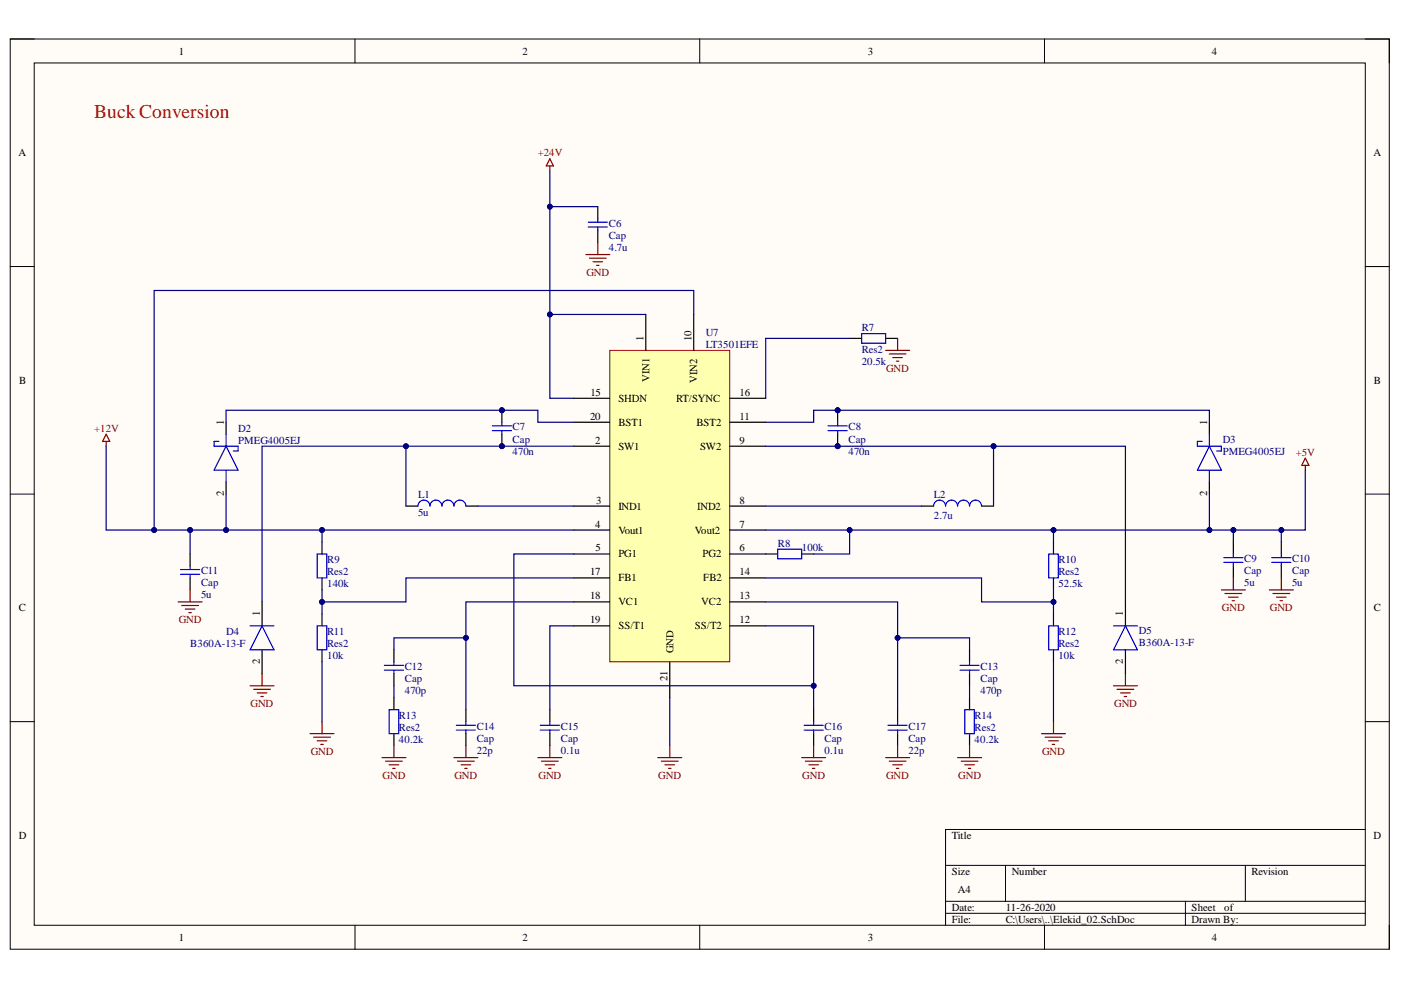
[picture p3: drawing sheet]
<svg xmlns="http://www.w3.org/2000/svg" width="297mm" height="210mm" viewBox="0 0 297 210" stroke-linecap="round" stroke-linejoin="round" font-family="sans-serif">
<defs><g id="words">
<text font-size="4.1" fill="#f00" x="20" y="25.1">Buck Conversion</text>
<g font-size="2.3">
<text x="37.9" y="11.6">1</text>
<text x="110.8" y="11.6">2</text>
<text x="184" y="11.6">3</text>
<text x="257" y="11.6">4</text>
<text x="3.9" y="33.1">A</text>
<text x="291.2" y="33.1">A</text>
<text x="136.4" y="72.2" transform="rotate(-90 136.4 72.2)">1</text>
<text x="146.6" y="72.2" transform="rotate(-90 146.6 72.2)">10</text>
<text x="4.1" y="81.4">B</text>
<text x="125.2" y="83.9">15</text>
<text x="137.7" y="81" transform="rotate(-90 137.7 81)">VIN1</text>
<text x="147.8" y="81.2" transform="rotate(-90 147.8 81.2)">VIN2</text>
<text x="156.8" y="83.9">16</text>
<text x="291.3" y="81.4">B</text>
<text x="125.1" y="89">20</text>
<text x="131.1" y="85.2">SHDN</text>
<text x="143.4" y="85.2">RT/SYNC</text>
<text x="156.8" y="89">11</text>
<text x="47.4" y="90.1" transform="rotate(-90 47.4 90.1)">1</text>
<text x="126.2" y="94.1">2</text>
<text x="131.1" y="90.2">BST1</text>
<text x="131.1" y="95.4">SW1</text>
<text x="147.7" y="90.2">BST2</text>
<text x="148.4" y="95.4">SW2</text>
<text x="156.8" y="94.1">9</text>
<text x="255.9" y="90.1" transform="rotate(-90 255.9 90.1)">1</text>
<text x="47.4" y="105.3" transform="rotate(-90 47.4 105.3)">2</text>
<text x="126.4" y="106.8">3</text>
<text x="156.8" y="106.8">8</text>
<text x="255.9" y="105.3" transform="rotate(-90 255.9 105.3)">2</text>
<text x="126.2" y="111.9">4</text>
<text x="131.1" y="108.1">IND1</text>
<text x="131.1" y="113.1">Vout1</text>
<text x="147.3" y="113.1">Vout2</text>
<text x="147.8" y="108.1">IND2</text>
<text x="156.8" y="111.9">7</text>
<text x="126.3" y="116.9">5</text>
<text x="131.1" y="118.2">PG1</text>
<text x="148.9" y="118.2">PG2</text>
<text x="156.8" y="116.9">6</text>
<text x="125.1" y="122">17</text>
<text x="131.1" y="123.3">FB1</text>
<text x="149.1" y="123.3">FB2</text>
<text x="156.8" y="122">14</text>
<text x="4" y="129.6">C</text>
<text x="55.1" y="130.7" transform="rotate(-90 55.1 130.7)">1</text>
<text x="125.1" y="127.1">18</text>
<text x="131.1" y="128.3">VC1</text>
<text x="148.7" y="128.3">VC2</text>
<text x="156.8" y="127.1">13</text>
<text x="238.1" y="130.7" transform="rotate(-90 238.1 130.7)">1</text>
<text x="291.3" y="129.6">C</text>
<text x="125.1" y="132.1">19</text>
<text x="131.1" y="133.4">SS/T1</text>
<text x="147.3" y="133.4">SS/T2</text>
<text x="156.8" y="132.1">12</text>
<text x="55.1" y="140.8" transform="rotate(-90 55.1 140.8)">2</text>
<text x="142.8" y="138.6" transform="rotate(-90 142.8 138.6)">GND</text>
<text x="238.1" y="140.8" transform="rotate(-90 238.1 140.8)">2</text>
<text x="141.5" y="144.4" transform="rotate(-90 141.5 144.4)">21</text>
<text x="4" y="177.8">D</text>
<text x="201.8" y="177.8">Title</text>
<text x="291.2" y="177.8">D</text>
<text x="201.8" y="185.5">Size</text>
<text x="214.5" y="185.5">Number</text>
<text x="265.3" y="185.5">Revision</text>
<text x="203.1" y="189.3">A4</text>
<text x="201.8" y="193.1">Date:</text>
<text x="201.8" y="195.7">File:</text>
<text x="213.2" y="193.1">11-26-2020</text>
<text x="213.2" y="195.7">C:\Users\..\Elekid_02.SchDoc</text>
<text x="252.6" y="193.1">Sheet</text>
<text x="252.6" y="195.7">Drawn By:</text>
<text x="259.6" y="193.1">of</text>
<text x="37.9" y="199.5">1</text>
<text x="110.8" y="199.5">2</text>
<text x="184" y="199.5">3</text>
<text x="257" y="199.5">4</text>
</g>
<g font-size="2.3" fill="#800000">
<text x="114" y="33.1">+24V</text>
<text x="124.3" y="58.5">GND</text>
<text x="187.9" y="78.8">GND</text>
<text x="20" y="91.5">+12V</text>
<text x="274.7" y="96.6">+5V</text>
<text x="259.1" y="129.6">GND</text>
<text x="269.2" y="129.6">GND</text>
<text x="37.9" y="132.1">GND</text>
<text x="53.1" y="150">GND</text>
<text x="236.2" y="150">GND</text>
<text x="65.9" y="160.1">GND</text>
<text x="220.9" y="160.1">GND</text>
<text x="81.1" y="165.2">GND</text>
<text x="96.3" y="165.2">GND</text>
<text x="114.2" y="165.2">GND</text>
<text x="139.6" y="165.2">GND</text>
<text x="170.1" y="165.2">GND</text>
<text x="187.9" y="165.2">GND</text>
<text x="203.2" y="165.2">GND</text>
</g>
<g font-size="2.3" fill="#000080">
<text x="129.1" y="53.2">4.7u</text>
<text x="129.1" y="48.1">C6</text>
<text x="129.1" y="50.7">Cap</text>
<text x="149.6" y="71.2">U7</text>
<text x="182.7" y="70.2">R7</text>
<text x="149.6" y="73.8">LT3501EFE</text>
<text x="182.7" y="77.3">20.5k</text>
<text x="182.7" y="74.8">Res2</text>
<text x="50.5" y="91.5">D2</text>
<text x="50.5" y="94.1">PMEG4005EJ</text>
<text x="108.7" y="91.2">C7</text>
<text x="108.7" y="93.9">Cap</text>
<text x="179.9" y="91.2">C8</text>
<text x="179.9" y="93.9">Cap</text>
<text x="259.2" y="93.9">D3</text>
<text x="108.7" y="96.4">470n</text>
<text x="179.9" y="96.4">470n</text>
<text x="259.2" y="96.4">PMEG4005EJ</text>
<text x="88.6" y="105.5">L1</text>
<text x="198" y="105.5">L2</text>
<text x="88.6" y="109.3">5u</text>
<text x="198" y="110.1">2.7u</text>
<text x="69.4" y="119.5">R9</text>
<text x="164.9" y="115.9">R8</text>
<text x="170" y="116.9">100k</text>
<text x="224.4" y="119.5">R10</text>
<text x="263.8" y="119.2">C9</text>
<text x="274" y="119.2">C10</text>
<text x="42.6" y="121.7">C11</text>
<text x="42.6" y="124.3">Cap</text>
<text x="69.4" y="124.5">140k</text>
<text x="69.4" y="122">Res2</text>
<text x="224.4" y="124.5">52.5k</text>
<text x="224.4" y="122">Res2</text>
<text x="263.8" y="124.3">5u</text>
<text x="263.8" y="121.7">Cap</text>
<text x="274" y="124.3">5u</text>
<text x="274" y="121.7">Cap</text>
<text x="42.6" y="126.8">5u</text>
<text x="40.3" y="137.3">B360A-13-F</text>
<text x="48" y="134.7">D4</text>
<text x="69.4" y="134.7">R11</text>
<text x="69.4" y="137.3">Res2</text>
<text x="224.4" y="134.7">R12</text>
<text x="224.4" y="137.3">Res2</text>
<text x="241.5" y="134.4">D5</text>
<text x="241.5" y="137">B360A-13-F</text>
<text x="69.4" y="139.8">10k</text>
<text x="85.8" y="142.1">C12</text>
<text x="207.9" y="142.1">C13</text>
<text x="224.4" y="139.8">10k</text>
<text x="85.8" y="147.2">470p</text>
<text x="85.8" y="144.6">Cap</text>
<text x="207.9" y="147.2">470p</text>
<text x="207.9" y="144.6">Cap</text>
<text x="84.6" y="152.5">R13</text>
<text x="84.6" y="155">Res2</text>
<text x="101.1" y="154.8">C14</text>
<text x="118.9" y="154.8">C15</text>
<text x="174.8" y="154.8">C16</text>
<text x="192.6" y="154.8">C17</text>
<text x="206.6" y="152.5">R14</text>
<text x="206.6" y="155">Res2</text>
<text x="84.6" y="157.6">40.2k</text>
<text x="101.1" y="159.8">22p</text>
<text x="101.1" y="157.3">Cap</text>
<text x="118.9" y="159.8">0.1u</text>
<text x="118.9" y="157.3">Cap</text>
<text x="174.8" y="159.8">0.1u</text>
<text x="174.8" y="157.3">Cap</text>
<text x="192.6" y="159.8">22p</text>
<text x="192.6" y="157.3">Cap</text>
<text x="206.6" y="157.6">40.2k</text>
</g>
</g></defs>
<path d="M2.2 8.3h292.4v193h-292.4z" fill-rule="evenodd" fill="#fffcf8"/>
<path d="M2.2 8.3h292.4v193h-292.4z" fill="none" stroke="#000" stroke-width=".21"/>
<path d="M7.3 13.4h282.2v182.8h-282.2z" fill-rule="evenodd" fill="#fffcf8"/>
<g fill="none" stroke="#000" stroke-width=".21">
<path d="M2.2 8.3h5.1M7.3 13.4h282.2v182.8h-282.2zM75.3 8.3v5M148.4 8.3v5M221.5 8.3v5.1M289.5 8.3h5.1v5.1M2.2 56.5h5.1M289.5 56.5h5.1M2.2 104.8h5.1M289.5 104.8h5.1M2.2 153h5.1M289.5 153h5.1"/>
<path d="M289.5 175.9h-89v20.3M75.3 196.2v5.1M148.4 196.2v5.1M200.5 183.5h89M200.5 191.1h89M200.5 193.6h89M213.2 183.5v7.6M221.5 196.2v5.1M251.3 191.1v5.1M264 183.5v7.6M294.6 196.2v5.1"/>
</g>
<path d="M129.3 74.3h25.4v66h-25.4z" fill-rule="evenodd" fill="#ffffb0"/>
<path d="M129.3 74.3h25.4v66h-25.4z" fill="none" stroke="#800000" stroke-width=".21"/>
<g fill="none" stroke="#000" stroke-width=".25">
<path d="M126.7 43.8v2.6M126.7 48.9v2.5M136.9 66.7v7.6M147.1 66.7v7.6M121.7 84.4h7.6M121.7 89.5h7.6M121.7 94.6h7.6M154.7 84.4h7.6M154.7 89.5h7.6M154.7 94.6h7.6M40.3 117.5v2.5M121.7 107.3h7.6"/>
<path d="M121.7 112.4h7.6M121.7 117.5h7.6M154.7 107.3h7.6M154.7 112.4h7.6M154.7 117.5h7.6M40.3 122.5v2.6M83.5 137.8v2.5M121.7 122.5h7.6M121.7 127.6h7.6M121.7 132.7h7.6M154.7 122.5h7.6M154.7 127.6h7.6"/>
<path d="M154.7 132.7h7.6M205.6 137.8v2.5M83.5 142.9v2.5M83.5 147.9v2.6M83.5 155.5v2.6M98.8 150.5v2.5M98.8 155.5v2.6M116.6 150.5v2.5M116.6 155.5v2.6M142 140.3v7.6M172.5 150.5v2.5M172.5 155.5v2.6"/>
<path d="M190.3 150.5v2.5M190.3 155.6v2.5M205.6 142.9v2.5M205.6 147.9v2.6M205.6 155.6v2.5"/>
</g>
<g fill="none" stroke="#00f" stroke-width=".25">
<path d="M124.7 47.1h4.1M124.7 48.1h4.1M126.7 46.4v.7M126.7 48.1v.8M40.3 120v.8M38.3 120.8h4M38.3 121.8h4M40.3 121.8v.7M81.5 141.1h4.1M81.5 142.1h4.1M82.5 150.5h2v5h-2zM83.5 140.3v.8"/>
<path d="M83.5 142.1v.8M96.7 153.8h4.1M96.7 154.8h4.1M98.8 153v.8M98.8 154.8v.7M114.5 153.8h4.1M114.5 154.8h4.1M116.6 153v.8M116.6 154.8v.7M170.5 153.8h4M170.5 154.8h4M172.5 153v.8"/>
<path d="M172.5 154.8v.7M188.3 153.8h4M188.3 154.8h4M190.3 153v.8M190.3 154.8v.8M203.5 141.1h4.1M203.5 142.1h4.1M204.5 150.5h2.1v5.1h-2.1zM205.6 140.3v.8M205.6 142.1v.8"/>
</g>
<g fill="none" stroke="#800000" stroke-width=".25">
<path d="M116.6 35.2v1M116.6 33.7l.7 1.5h-1.5zM124.2 54h5.1M125 54.7h3.5M125.7 55.5h2.1M126.5 56.3h.5M126.7 51.4v2.6M22.5 92.1l.8 1.5h-1.6zM22.5 93.6v1M37.8 127.6h5M38.5 128.4h3.6M39.3 129.1h2"/>
<path d="M40 129.9h.6M40.3 125.1v2.5M83.5 158.1v2.5M98.8 158.1v2.5M116.6 158.1v2.5M142 158.1v2.5M172.5 158.1v2.5M190.3 158.1v2.5M205.6 158.1v2.5M81 160.6h5.1M81.7 161.4h3.6M82.5 162.2h2"/>
<path d="M83.3 162.9h.5M96.2 160.6h5.1M97 161.4h3.6M97.8 162.2h2M98.5 162.9h.5M114 160.6h5.1M114.8 161.4h3.6M115.6 162.2h2M116.3 162.9h.5M139.5 160.6h5M140.2 161.4h3.6M141 162.2h2"/>
<path d="M141.7 162.9h.6M170 160.6h5.1M170.7 161.4h3.6M171.5 162.2h2M172.3 162.9h.5M187.8 160.6h5.1M188.5 161.4h3.6M189.3 162.2h2M190.1 162.9h.5M203 160.6h5.1M203.8 161.4h3.5M204.5 162.2h2.1"/>
<path d="M205.3 162.9h.5"/>
</g>
<circle cx="106.4" cy="94.6" r=".51" fill="#000080"/>
<circle cx="106.4" cy="94.6" r=".51" fill="none" stroke="#000080" stroke-width=".21"/>
<circle cx="106.4" cy="87" r=".51" fill="#000080"/>
<circle cx="106.4" cy="87" r=".51" fill="none" stroke="#000080" stroke-width=".21"/>
<path d="M106.4 92.1v2.5" fill="none" stroke="#000" stroke-width=".25"/>
<circle cx="106.4" cy="94.6" r=".51" fill="#000080"/>
<circle cx="106.4" cy="94.6" r=".51" fill="none" stroke="#000080" stroke-width=".21"/>
<path d="M106.4 87v2.5" fill="none" stroke="#000" stroke-width=".25"/>
<circle cx="106.4" cy="87" r=".51" fill="#000080"/>
<circle cx="106.4" cy="87" r=".51" fill="none" stroke="#000080" stroke-width=".21"/>
<g fill="none" stroke="#00f" stroke-width=".25">
<path d="M182.7 70.7h5.1v2.1h-5.1zM104.4 90.3h4M104.4 91.3h4M106.4 89.5v.8M106.4 91.3v.8M67.3 117.5h2v5h-2zM88.6 107.3a1.27 1.27 0 0 1 1.3-1.3 1.27 1.27 0 0 1 1.3 1.3 1.27 1.27 0 0 1 1.2-1.3 1.27 1.27 0 0 1 1.3 1.3 1.27 1.27 0 0 1 1.3-1.3 1.27 1.27 0 0 1 1.2 1.3 1.27 1.27 0 0 1 1.3-1.3 1.27 1.27 0 0 1 1.3 1.3M164.9 116.4h5.1v2.1h-5.1zM259.5 118.2h4M259.5 119.2h4M261.5 117.5v.7M261.5 119.2v.8"/>
<path d="M269.6 118.2h4.1M269.6 119.2h4.1M271.7 117.5v.7M271.7 119.2v.8M67.3 132.7h2v5.1h-2z"/>
</g>
<g fill="none" stroke="#000" stroke-width=".25">
<path d="M180.1 71.7h2.6M187.8 71.7h2.5M68.3 114.9v2.6M86.1 107.3h2.5M98.8 107.3h2.5M162.3 117.5h2.6M170 117.5h2.5M261.5 114.9v2.6M261.5 120v2.5M271.7 114.9v2.6M271.7 120v2.5M68.3 122.5v2.6"/>
<path d="M68.3 130.2v2.5M68.3 137.8v2.5"/>
</g>
<g fill="none" stroke="#800000" stroke-width=".25">
<path d="M187.8 74.3h5.1M188.5 75.1h3.6M189.3 75.8h2M190.1 76.6h.5M190.3 71.7v2.6M276.7 97.1l.8 1.6h-1.5zM276.7 98.7v1M259 125.1h5M259.7 125.8h3.6M260.5 126.6h2M261.2 127.4h.5M261.5 122.5v2.6"/>
<path d="M269.1 125.1h5.1M269.9 125.8h3.6M270.6 126.6h2.1M271.4 127.4h.5M271.7 122.5v2.6M53 145.4h5.1M53.8 146.2h3.5M54.5 146.9h2.1M55.3 147.7h.5M55.6 142.9v2.5M65.7 155.5h5.1M66.5 156.3h3.6"/>
<path d="M67.3 157.1h2M68 157.8h.5M68.3 153v2.5"/>
</g>
<circle cx="177.6" cy="94.6" r=".51" fill="#000080"/>
<circle cx="177.6" cy="94.6" r=".51" fill="none" stroke="#000080" stroke-width=".21"/>
<circle cx="177.6" cy="87" r=".51" fill="#000080"/>
<circle cx="177.6" cy="87" r=".51" fill="none" stroke="#000080" stroke-width=".21"/>
<path d="M177.6 92.1v2.5" fill="none" stroke="#000" stroke-width=".25"/>
<circle cx="177.6" cy="94.6" r=".51" fill="#000080"/>
<circle cx="177.6" cy="94.6" r=".51" fill="none" stroke="#000080" stroke-width=".21"/>
<path d="M177.6 87v2.5" fill="none" stroke="#000" stroke-width=".25"/>
<circle cx="177.6" cy="87" r=".51" fill="#000080"/>
<circle cx="177.6" cy="87" r=".51" fill="none" stroke="#000080" stroke-width=".21"/>
<g fill="none" stroke="#00f" stroke-width=".25">
<path d="M46.4 93.6h-1v1h5.1v1h-1M47.9 94.6l2.6 5.1h-5.1zM47.9 92.1v2.5M47.9 99.7v2.5M175.6 90.3h4M175.6 91.3h4M177.6 89.5v.8M177.6 91.3v.8M254.9 93.6h-1v1h5.1v1h-1.1M256.4 94.6l2.6 5.1h-5.1zM256.4 92.1v2.5M256.4 99.7v2.5"/>
<path d="M197.9 107.3a1.27 1.27 0 0 1 1.3-1.3 1.27 1.27 0 0 1 1.3 1.3 1.27 1.27 0 0 1 1.3-1.3 1.27 1.27 0 0 1 1.2 1.3 1.27 1.27 0 0 1 1.3-1.3 1.27 1.27 0 0 1 1.3 1.3 1.27 1.27 0 0 1 1.2-1.3 1.27 1.27 0 0 1 1.3 1.3M222.3 117.5h2.1v5h-2.1zM53 132.7h5.1M55.6 132.7l2.5 5.1h-5.1zM222.3 132.7h2.1v5.1h-2.1zM236.1 132.7h5.1M238.6 132.7l2.6 5.1h-5.1z"/>
</g>
<g fill="none" stroke="#000" stroke-width=".25">
<path d="M47.9 89.5v2.6M256.4 89.5v2.6M47.9 102.2v2.6M195.4 107.3h2.5M208.1 107.3h2.5M223.4 114.9v2.6M256.4 102.2v2.6M55.6 127.6v5.1M55.6 137.8v5.1M223.4 122.5v2.6M223.4 130.2v2.5M223.4 137.8v2.5"/>
<path d="M238.6 127.6v5.1M238.6 137.8v5.1"/>
</g>
<path d="M220.8 155.6h5.1M221.6 156.3h3.5M222.3 157.1h2.1M223.1 157.8h.5M223.4 153v2.6M236.1 145.4h5.1M236.8 146.2h3.6M237.6 146.9h2M238.4 147.7h.5M238.6 142.9v2.5" fill="none" stroke="#800000" stroke-width=".25"/>
<path d="M271.7 112.4v2.5" fill="none" stroke="#000080" stroke-width=".25"/>
<circle cx="271.7" cy="112.4" r=".51" fill="#000080"/>
<circle cx="271.7" cy="112.4" r=".51" fill="none" stroke="#000080" stroke-width=".21"/>
<path d="M22.5 94.6v17.8h99.2" fill="none" stroke="#000080" stroke-width=".25"/>
<circle cx="32.7" cy="112.4" r=".51" fill="#000080"/>
<circle cx="32.7" cy="112.4" r=".51" fill="none" stroke="#000080" stroke-width=".21"/>
<circle cx="40.3" cy="112.4" r=".51" fill="#000080"/>
<circle cx="40.3" cy="112.4" r=".51" fill="none" stroke="#000080" stroke-width=".21"/>
<circle cx="47.9" cy="112.4" r=".51" fill="#000080"/>
<circle cx="47.9" cy="112.4" r=".51" fill="none" stroke="#000080" stroke-width=".21"/>
<circle cx="68.3" cy="112.4" r=".51" fill="#000080"/>
<circle cx="68.3" cy="112.4" r=".51" fill="none" stroke="#000080" stroke-width=".21"/>
<path d="M147.1 66.7v-5.1h-114.4v50.8" fill="none" stroke="#000080" stroke-width=".25"/>
<circle cx="32.7" cy="112.4" r=".51" fill="#000080"/>
<circle cx="32.7" cy="112.4" r=".51" fill="none" stroke="#000080" stroke-width=".21"/>
<path d="M47.9 89.5v-2.5h66.1v2.5h7.7" fill="none" stroke="#000080" stroke-width=".25"/>
<circle cx="106.4" cy="87" r=".51" fill="#000080"/>
<circle cx="106.4" cy="87" r=".51" fill="none" stroke="#000080" stroke-width=".21"/>
<path d="M121.7 94.6h-66.1v33" fill="none" stroke="#000080" stroke-width=".25"/>
<circle cx="86.1" cy="94.6" r=".51" fill="#000080"/>
<circle cx="86.1" cy="94.6" r=".51" fill="none" stroke="#000080" stroke-width=".21"/>
<circle cx="106.4" cy="94.6" r=".51" fill="#000080"/>
<circle cx="106.4" cy="94.6" r=".51" fill="none" stroke="#000080" stroke-width=".21"/>
<path d="M121.7 122.5h-35.6v5.1h-17.8" fill="none" stroke="#000080" stroke-width=".25"/>
<circle cx="68.3" cy="127.6" r=".51" fill="#000080"/>
<circle cx="68.3" cy="127.6" r=".51" fill="none" stroke="#000080" stroke-width=".21"/>
<path d="M98.8 135.2h-15.3v2.6" fill="none" stroke="#000080" stroke-width=".25"/>
<circle cx="98.8" cy="135.2" r=".51" fill="#000080"/>
<circle cx="98.8" cy="135.2" r=".51" fill="none" stroke="#000080" stroke-width=".21"/>
<path d="M121.7 127.6h-22.9v22.9" fill="none" stroke="#000080" stroke-width=".25"/>
<circle cx="98.8" cy="135.2" r=".51" fill="#000080"/>
<circle cx="98.8" cy="135.2" r=".51" fill="none" stroke="#000080" stroke-width=".21"/>
<path d="M101.3 107.3h20.4M121.7 117.5h-12.7v27.9h63.5" fill="none" stroke="#000080" stroke-width=".25"/>
<circle cx="172.5" cy="145.4" r=".51" fill="#000080"/>
<circle cx="172.5" cy="145.4" r=".51" fill="none" stroke="#000080" stroke-width=".21"/>
<path d="M116.6 66.7v17.7h5.1M121.7 132.7h-5.1v17.8" fill="none" stroke="#000080" stroke-width=".25"/>
<circle cx="116.6" cy="66.7" r=".51" fill="#000080"/>
<circle cx="116.6" cy="66.7" r=".51" fill="none" stroke="#000080" stroke-width=".21"/>
<path d="M116.6 43.8v22.9h20.3" fill="none" stroke="#000080" stroke-width=".25"/>
<circle cx="116.6" cy="66.7" r=".51" fill="#000080"/>
<circle cx="116.6" cy="66.7" r=".51" fill="none" stroke="#000080" stroke-width=".21"/>
<circle cx="116.6" cy="43.8" r=".51" fill="#000080"/>
<circle cx="116.6" cy="43.8" r=".51" fill="none" stroke="#000080" stroke-width=".21"/>
<path d="M116.6 36.2v7.6h10.1" fill="none" stroke="#000080" stroke-width=".25"/>
<circle cx="116.6" cy="43.8" r=".51" fill="#000080"/>
<circle cx="116.6" cy="43.8" r=".51" fill="none" stroke="#000080" stroke-width=".21"/>
<path d="M162.3 132.7h10.2v17.8" fill="none" stroke="#000080" stroke-width=".25"/>
<circle cx="172.5" cy="145.4" r=".51" fill="#000080"/>
<circle cx="172.5" cy="145.4" r=".51" fill="none" stroke="#000080" stroke-width=".21"/>
<path d="M162.3 127.6h28v7.6" fill="none" stroke="#000080" stroke-width=".25"/>
<circle cx="190.3" cy="135.2" r=".51" fill="#000080"/>
<circle cx="190.3" cy="135.2" r=".51" fill="none" stroke="#000080" stroke-width=".21"/>
<path d="M162.3 122.5h45.8v5.1h15.3" fill="none" stroke="#000080" stroke-width=".25"/>
<circle cx="223.4" cy="127.6" r=".51" fill="#000080"/>
<circle cx="223.4" cy="127.6" r=".51" fill="none" stroke="#000080" stroke-width=".21"/>
<path d="M276.7 99.7v12.7h-114.4" fill="none" stroke="#000080" stroke-width=".25"/>
<circle cx="180.1" cy="112.4" r=".51" fill="#000080"/>
<circle cx="180.1" cy="112.4" r=".51" fill="none" stroke="#000080" stroke-width=".21"/>
<circle cx="223.4" cy="112.4" r=".51" fill="#000080"/>
<circle cx="223.4" cy="112.4" r=".51" fill="none" stroke="#000080" stroke-width=".21"/>
<circle cx="256.4" cy="112.4" r=".51" fill="#000080"/>
<circle cx="256.4" cy="112.4" r=".51" fill="none" stroke="#000080" stroke-width=".21"/>
<circle cx="261.5" cy="112.4" r=".51" fill="#000080"/>
<circle cx="261.5" cy="112.4" r=".51" fill="none" stroke="#000080" stroke-width=".21"/>
<circle cx="271.7" cy="112.4" r=".51" fill="#000080"/>
<circle cx="271.7" cy="112.4" r=".51" fill="none" stroke="#000080" stroke-width=".21"/>
<path d="M162.3 94.6h76.3v33M162.3 107.3h33.1" fill="none" stroke="#000080" stroke-width=".25"/>
<circle cx="210.7" cy="94.6" r=".51" fill="#000080"/>
<circle cx="210.7" cy="94.6" r=".51" fill="none" stroke="#000080" stroke-width=".21"/>
<circle cx="177.6" cy="94.6" r=".51" fill="#000080"/>
<circle cx="177.6" cy="94.6" r=".51" fill="none" stroke="#000080" stroke-width=".21"/>
<path d="M162.3 89.5h10.2v-2.5h83.9v2.5" fill="none" stroke="#000080" stroke-width=".25"/>
<circle cx="177.6" cy="87" r=".51" fill="#000080"/>
<circle cx="177.6" cy="87" r=".51" fill="none" stroke="#000080" stroke-width=".21"/>
<path d="M180.1 71.7h-17.8v12.8M180.1 112.4v5.1h-7.6" fill="none" stroke="#000080" stroke-width=".25"/>
<circle cx="180.1" cy="112.4" r=".51" fill="#000080"/>
<circle cx="180.1" cy="112.4" r=".51" fill="none" stroke="#000080" stroke-width=".21"/>
<path d="M205.6 137.8v-2.6h-15.3v15.3" fill="none" stroke="#000080" stroke-width=".25"/>
<circle cx="190.3" cy="135.2" r=".51" fill="#000080"/>
<circle cx="190.3" cy="135.2" r=".51" fill="none" stroke="#000080" stroke-width=".21"/>
<path d="M40.3 112.4v5.1" fill="none" stroke="#000080" stroke-width=".25"/>
<circle cx="40.3" cy="112.4" r=".51" fill="#000080"/>
<circle cx="40.3" cy="112.4" r=".51" fill="none" stroke="#000080" stroke-width=".21"/>
<path d="M47.9 104.8v7.6" fill="none" stroke="#000080" stroke-width=".25"/>
<circle cx="47.9" cy="112.4" r=".51" fill="#000080"/>
<circle cx="47.9" cy="112.4" r=".51" fill="none" stroke="#000080" stroke-width=".21"/>
<path d="M68.3 125.1v5.1M68.3 140.3v12.7" fill="none" stroke="#000080" stroke-width=".25"/>
<circle cx="68.3" cy="127.6" r=".51" fill="#000080"/>
<circle cx="68.3" cy="127.6" r=".51" fill="none" stroke="#000080" stroke-width=".21"/>
<path d="M68.3 112.4v2.5" fill="none" stroke="#000080" stroke-width=".25"/>
<circle cx="68.3" cy="112.4" r=".51" fill="#000080"/>
<circle cx="68.3" cy="112.4" r=".51" fill="none" stroke="#000080" stroke-width=".21"/>
<path d="M86.1 94.6v12.7M83.5 145.4v2.5" fill="none" stroke="#000080" stroke-width=".25"/>
<circle cx="86.1" cy="94.6" r=".51" fill="#000080"/>
<circle cx="86.1" cy="94.6" r=".51" fill="none" stroke="#000080" stroke-width=".21"/>
<path d="M210.6 94.6v12.7M142 147.9v10.2M205.6 145.4v2.5" fill="none" stroke="#000080" stroke-width=".25"/>
<circle cx="210.7" cy="94.6" r=".51" fill="#000080"/>
<circle cx="210.7" cy="94.6" r=".51" fill="none" stroke="#000080" stroke-width=".21"/>
<path d="M223.4 125.1v5.1M223.4 140.3v12.7" fill="none" stroke="#000080" stroke-width=".25"/>
<circle cx="223.4" cy="127.6" r=".51" fill="#000080"/>
<circle cx="223.4" cy="127.6" r=".51" fill="none" stroke="#000080" stroke-width=".21"/>
<path d="M223.4 112.4v2.5" fill="none" stroke="#000080" stroke-width=".25"/>
<circle cx="223.4" cy="112.4" r=".51" fill="#000080"/>
<circle cx="223.4" cy="112.4" r=".51" fill="none" stroke="#000080" stroke-width=".21"/>
<path d="M256.4 104.8v7.6" fill="none" stroke="#000080" stroke-width=".25"/>
<circle cx="256.4" cy="112.4" r=".51" fill="#000080"/>
<circle cx="256.4" cy="112.4" r=".51" fill="none" stroke="#000080" stroke-width=".21"/>
<path d="M261.5 112.4v2.5" fill="none" stroke="#000080" stroke-width=".25"/>
<circle cx="261.5" cy="112.4" r=".51" fill="#000080"/>
<circle cx="261.5" cy="112.4" r=".51" fill="none" stroke="#000080" stroke-width=".21"/>
<use href="#words"/>
</svg>
